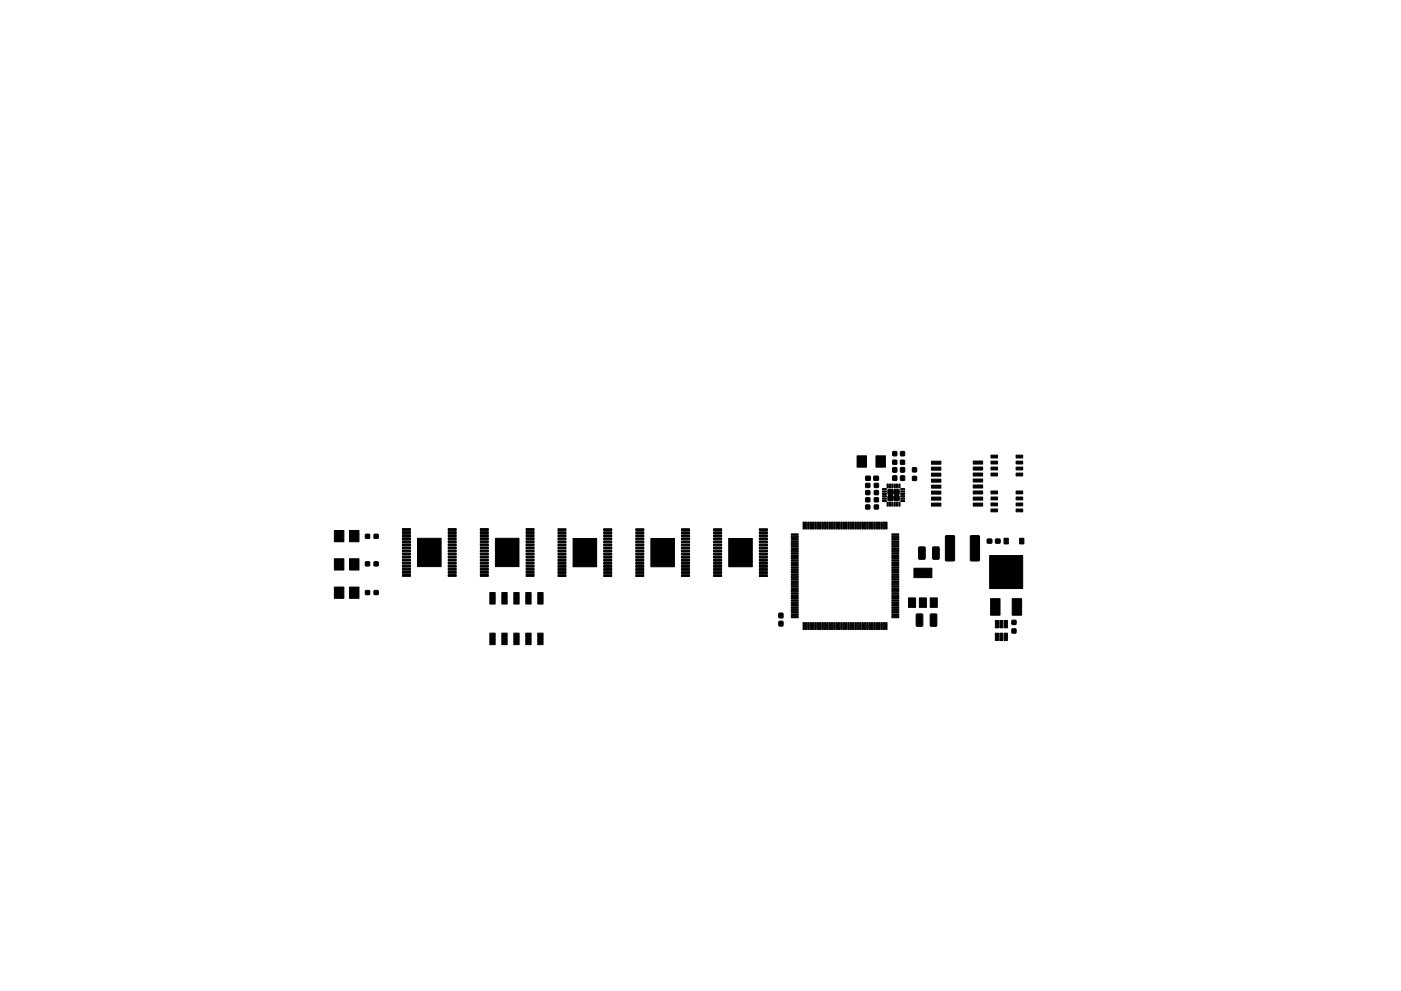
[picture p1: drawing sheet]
<svg xmlns="http://www.w3.org/2000/svg" width="297mm" height="210mm" viewBox="0 0 297 210" stroke-linecap="round" stroke-linejoin="round" font-family="sans-serif">
<g fill="#000" stroke="#000" stroke-width=".21">
<path d="M181.7 96.7h2v2.4h-2zM185.7 96.7h2v2.4h-2zM189.3 95.8h.8v.9h-.8zM189.3 97.7h.8v.8h-.8zM189.3 99.2l.8 .1v.9l-.8-.1zM191 95.8h.8v.9h-.8zM191 97.7h.8v.8h-.8zM191 99.2l.8 .1-.1 .9-.8-.1zM193.5 99.3h.8v.8h-.8zM197.5 97.8h2v.7h-2zM197.5 99.1h2v.7h-2zM206.3 99.1h2v.6h-2z"/>
<path d="M206.3 97.8h2v.7h-2zM210.1 96.6h1.4v.6h-1.4zM210.1 97.8h1.4v.6h-1.4zM210.1 99.1h1.4v.6h-1.4zM215.4 96.6h1.4v.6h-1.4zM215.4 97.8h1.4v.6h-1.4zM215.4 99.1h1.4v.6h-1.4zM70.9 118.6h2v2.3h-2zM70.9 112.6h2v2.3h-2zM74.1 118.6h2v2.3h-2zM74.1 112.6h2v2.3h-2zM77.5 119.2h.8v.8h-.8z"/>
<path d="M77.5 113.4h.8v.8h-.8zM79.3 119.2h.9v.8h-.9zM79.3 113.4h.9v.8h-.9zM85.3 119.3h1.7v.4h-1.7zM85.3 118.7h1.7v.3h-1.7zM85.3 118h1.7v.4h-1.7zM85.3 117.4h1.7v.3h-1.7zM85.3 116.7h1.7v.4h-1.7zM85.3 116.1h1.7v.3h-1.7zM85.3 115.4h1.7v.4h-1.7zM85.3 114.8h1.7v.3h-1.7zM85.3 114.1h1.7v.4h-1.7z"/>
<path d="M85.3 113.5h1.7v.3h-1.7zM85.3 112.8h1.7v.4h-1.7zM85.3 112.2h1.7v.3h-1.7zM95 114.1h1.7v.4h-1.7zM95 112.2h1.7v.3h-1.7zM95 118.7h1.7v.3h-1.7zM95 119.3h1.7v.4h-1.7zM95 114.8h1.7v.3h-1.7zM95 113.5h1.7v.3h-1.7zM95 116.1h1.7v.3h-1.7zM95 117.4h1.7v.3h-1.7zM95 115.4h1.7v.4h-1.7z"/>
<path d="M95 116.7h1.7v.4h-1.7zM95 112.8h1.7v.4h-1.7zM95 118h1.7v.4h-1.7zM101.8 119.3h1.7v.4h-1.7zM101.8 118.7h1.7v.3h-1.7zM101.8 118h1.7v.4h-1.7zM101.8 117.4h1.7v.3h-1.7zM101.8 116.7h1.7v.4h-1.7zM101.8 116.1h1.7v.3h-1.7zM101.8 115.4h1.7v.4h-1.7zM101.8 114.8h1.7v.3h-1.7zM101.8 114.1h1.7v.4h-1.7z"/>
<path d="M101.8 113.5h1.7v.3h-1.7zM101.8 112.8h1.7v.4h-1.7zM101.8 112.2h1.7v.3h-1.7zM111.5 114.1h1.7v.4h-1.7zM111.5 112.2h1.7v.3h-1.7zM111.5 118.7h1.7v.3h-1.7zM111.5 119.3h1.7v.4h-1.7zM111.5 114.8h1.7v.3h-1.7zM111.5 113.5h1.7v.3h-1.7zM111.5 116.1h1.7v.3h-1.7zM111.5 117.4h1.7v.3h-1.7zM111.5 115.4h1.7v.4h-1.7z"/>
<path d="M111.5 116.7h1.7v.4h-1.7zM111.5 112.8h1.7v.4h-1.7zM111.5 118h1.7v.4h-1.7zM118.3 119.3h1.7v.4h-1.7zM118.3 118.7h1.7v.4h-1.7zM118.3 118h1.7v.4h-1.7zM118.3 117.4h1.7v.4h-1.7zM118.3 116.7h1.7v.4h-1.7zM118.3 116.1h1.7v.4h-1.7zM118.3 115.4h1.7v.4h-1.7zM118.3 114.8h1.7v.4h-1.7zM118.3 114.1h1.7v.4h-1.7z"/>
<path d="M118.3 113.5h1.7v.4h-1.7zM118.3 112.8h1.7v.4h-1.7zM118.3 112.2h1.7v.4h-1.7zM128 114.1h1.7v.4h-1.7zM128 112.2h1.7v.4h-1.7zM128 118.7h1.7v.4h-1.7zM128 119.3h1.7v.4h-1.7zM128 114.8h1.7v.4h-1.7zM128 113.5h1.7v.4h-1.7zM128 116.1h1.7v.4h-1.7zM128 117.4h1.7v.4h-1.7zM128 115.4h1.7v.4h-1.7z"/>
<path d="M128 116.7h1.7v.4h-1.7zM128 112.8h1.7v.4h-1.7zM128 118h1.7v.4h-1.7zM134.8 119.3h1.7v.4h-1.7zM134.8 118.7h1.7v.4h-1.7zM134.8 118h1.7v.4h-1.7zM134.8 117.4h1.7v.4h-1.7zM134.8 116.7h1.7v.4h-1.7zM134.8 116.1h1.7v.4h-1.7zM134.8 115.4h1.7v.4h-1.7zM134.8 114.8h1.7v.4h-1.7zM134.8 114.1h1.7v.4h-1.7z"/>
<path d="M134.8 113.5h1.7v.4h-1.7zM134.8 112.8h1.7v.4h-1.7zM134.8 112.2h1.7v.4h-1.7zM144.5 114.1h1.7v.4h-1.7zM144.5 112.2h1.7v.4h-1.7zM144.5 118.7h1.7v.4h-1.7zM144.5 119.3h1.7v.4h-1.7zM144.5 114.8h1.7v.4h-1.7zM144.5 113.5h1.7v.4h-1.7zM144.5 116.1h1.7v.4h-1.7zM144.5 117.4h1.7v.4h-1.7zM144.5 115.4h1.7v.4h-1.7z"/>
<path d="M144.5 116.7h1.7v.4h-1.7zM144.5 112.8h1.7v.4h-1.7zM144.5 118h1.7v.4h-1.7zM151.3 119.3h1.7v.4h-1.7zM151.3 118.7h1.7v.4h-1.7zM151.3 118h1.7v.4h-1.7zM151.3 117.4h1.7v.4h-1.7zM151.3 116.7h1.7v.4h-1.7zM151.3 116.1h1.7v.4h-1.7zM151.3 115.4h1.7v.4h-1.7zM151.3 114.8h1.7v.4h-1.7zM151.3 114.1h1.7v.4h-1.7z"/>
<path d="M151.3 113.5h1.7v.4h-1.7zM151.3 112.8h1.7v.4h-1.7zM151.3 112.2h1.7v.4h-1.7zM161 114.1h1.7v.4h-1.7zM161 112.2h1.7v.4h-1.7zM161 118.7h1.7v.4h-1.7zM161 119.3h1.7v.4h-1.7zM161 114.8h1.7v.4h-1.7zM161 113.5h1.7v.4h-1.7zM161 116.1h1.7v.4h-1.7zM161 117.4h1.7v.4h-1.7zM161 115.4h1.7v.4h-1.7z"/>
<path d="M161 116.7h1.7v.4h-1.7zM161 112.8h1.7v.4h-1.7zM161 118h1.7v.4h-1.7zM167.8 113.3h1.4v.2l-1.4 .1zM167.8 113.8h1.4v.2l-1.4 .1zM167.8 114.3h1.4v.2l-1.4 .1zM167.8 114.8h1.4v.2l-1.4 .1zM167.8 115.3h1.4v.2l-1.4 .1zM167.8 115.8h1.4v.2l-1.4 .1zM167.8 116.3h1.4v.2l-1.4 .1zM167.8 116.8h1.4v.2l-1.4 .1zM167.8 117.3h1.4v.2l-1.4 .1z"/>
<path d="M167.8 117.8h1.4v.2l-1.4 .1zM167.8 118.3h1.4v.2l-1.4 .1zM167.8 118.8h1.4v.2l-1.4 .1zM167.8 119.3h1.4v.2l-1.4 .1zM167.8 119.8h1.4v.2l-1.4 .1zM170.3 110.8h.3l-.1 1.4h-.2zM170.8 110.8h.3l-.1 1.4h-.2zM171.3 110.8h.3l-.1 1.4h-.2zM171.8 110.8h.3l-.1 1.4h-.2zM172.3 110.8h.3l-.1 1.4h-.2zM172.8 110.8h.3l-.1 1.4h-.2zM173.3 110.8h.3l-.1 1.4h-.2z"/>
<path d="M173.8 110.8h.3l-.1 1.4h-.2zM174.3 110.8h.3l-.1 1.4h-.2zM174.8 110.8h.3l-.1 1.4h-.2zM175.3 110.8h.3l-.1 1.4h-.2zM175.8 110.8h.3l-.1 1.4h-.2zM176.3 110.8h.3l-.1 1.4h-.2zM176.8 110.8h.3l-.1 1.4h-.2zM177.3 110.8h.3l-.1 1.4h-.2zM177.8 110.8h.3l-.1 1.4h-.2zM178.3 110.8h.3l-.1 1.4h-.2zM178.8 110.8h.3l-.1 1.4h-.2zM179.3 110.8h.3l-.1 1.4h-.2z"/>
<path d="M179.8 110.8h.3l-.1 1.4h-.2zM180.3 110.8h.3l-.1 1.4h-.2zM180.8 110.8h.3l-.1 1.4h-.2zM181.3 110.8h.3l-.1 1.4h-.2zM181.8 110.8h.3l-.1 1.4h-.2zM182.3 110.8h.3l-.1 1.4h-.2zM182.8 110.8h.3l-.1 1.4h-.2zM183.3 110.8h.3l-.1 1.4h-.2zM183.8 110.8h.3l-.1 1.4h-.2zM183.6 107.2h.8v.8h-.8zM183.6 105.6h.8v.8h-.8zM183.6 102.6h.8v.8h-.8z"/>
<path d="M183.6 104.1h.8v.8h-.8zM183.6 101.1l.9-.1v.9h-.9zM184.3 110.8h.3l-.1 1.4h-.2zM184.8 110.8h.3l-.1 1.4h-.2zM185.3 110.8h.3l-.1 1.4h-.2zM185.8 110.8h.3l-.1 1.4h-.2zM185.4 107.2h.8v.8h-.8zM185.4 105.6h.8v.8h-.8zM185.4 102.6h.8v.8h-.8zM185.4 104.1h.8v.8h-.8zM185.3 101.1l.9-.1v.9h-.9zM186.3 110.8h.3l-.1 1.4h-.2z"/>
<path d="M186.8 110.8h.3l-.1 1.4h-.2zM187.3 110.8h.3l-.1 1.4h-.2zM187.1 106.2h.8v.2h-.7zM187.1 105.7h.8v.2h-.7zM187.1 105.2h.8v.2h-.7zM187.1 104.7h.8v.2h-.7zM187.1 104.2h.8v.2h-.7zM187.1 103.7h.8v.2h-.7zM187.8 110.8h.3l-.1 1.4h-.2zM188.1 106.6h.2v.8l-.2-.1zM188.1 102.7h.2v.8h-.2zM188.6 106.6h.2v.8l-.2-.1z"/>
<path d="M188.6 102.7h.2v.8h-.2zM188.3 105.2h1v1h-1zM188.3 103.9h1v1h-1zM189.1 106.6h.2v.8l-.2-.1zM189.1 102.7h.2v.8h-.2zM189.6 106.6h.2v.8l-.2-.1zM189.6 102.7h.2v.8h-.2zM189.3 101h.8v.9h-.8zM190.1 106.6h.2v.8l-.2-.1zM190.1 102.7h.2v.8h-.2zM189.6 105.2h1v1h-1zM189.6 103.9h1v1h-1z"/>
<path d="M189.1 119.8h1.4l.1 .2-1.5 .1zM189.1 119.3h1.4l.1 .2-1.5 .1zM189.1 118.8h1.4l.1 .2-1.5 .1zM189.1 118.3h1.4l.1 .2-1.5 .1zM189.1 117.8h1.4l.1 .2-1.5 .1zM189.1 117.3h1.4l.1 .2-1.5 .1zM189.1 116.8h1.4l.1 .2-1.5 .1zM189.1 116.3h1.4l.1 .2-1.5 .1zM189.1 115.8h1.4l.1 .2-1.5 .1zM189.1 115.3h1.4l.1 .2-1.5 .1zM189.1 114.8h1.4l.1 .2-1.5 .1zM189.1 114.3h1.4l.1 .2-1.5 .1z"/>
<path d="M189.1 113.8h1.4l.1 .2-1.5 .1zM189.1 113.3h1.4l.1 .2-1.5 .1zM190.6 106.6h.2v.8l-.2-.1zM190.6 102.7h.2v.8h-.2zM191 101h.8l-.1 .9h-.8zM191 103.7h.8v.2h-.8zM191 104.2h.8v.2h-.8zM191 104.7h.8v.2h-.8zM191 105.2h.8v.2h-.8zM191 105.7h.8v.2h-.8zM191 106.2h.8v.2h-.8zM193.5 101.1h.8v.8h-.8z"/>
<path d="M194.8 116.1l1.1-.1 .2 .1 .1 2.3-.2 .2-1 .1-.2-.2zM197.5 106.7h2v.7h-2zM197.5 100.4h2v.6h-2zM197.5 101.7h2v.6h-2zM197.5 102.9h2v.7h-2zM197.5 104.2h2v.6h-2zM197.5 105.5h2v.6h-2zM197.8 116.1l1.1-.1 .2 .1v2.3l-.1 .2-1.1 .1-.2-.2zM200.5 113.7l1.7-.1 .2 .2v5l-.2 .2h-1.5l-.3-.2zM206.3 106.7h2v.7h-2zM206.3 105.5h2v.6h-2zM206.3 104.2h2v.6h-2z"/>
<path d="M206.3 102.9h2v.6h-2zM206.3 101.6h2v.7h-2zM206.3 100.4h2v.6h-2zM205.8 113.7l1.7-.1 .2 .2v5l-.2 .2h-1.6l-.2-.2zM210.1 104.2h1.4v.6h-1.4zM210.1 105.5h1.4v.6h-1.4zM210.1 106.7h1.4v.6h-1.4zM210.1 108h1.4v.6h-1.4zM210.1 100.4h1.4v.6h-1.4zM209.3 114.4h.9l.1 .8h-.9zM211.1 114.4h.9v.8h-.9zM212.9 114.2h.9v1.2h-.9z"/>
<path d="M215.4 104.2h1.4v.6h-1.4zM215.4 105.5h1.4v.6h-1.4zM215.4 106.7h1.4v.6h-1.4zM215.4 108h1.4v.6h-1.4zM215.4 100.4h1.4v.6h-1.4zM216.2 114.2h.9v1.2h-.9zM70.9 124.6h2v2.3h-2zM74.1 124.6h2v2.3h-2zM77.5 125.3h.8v.8h-.8zM79.3 125.3h.9v.8h-.9zM85.3 121.9h1.7v.4h-1.7zM85.3 121.3h1.7v.3h-1.7z"/>
<path d="M85.3 120.6h1.7v.4h-1.7zM85.3 120h1.7v.3h-1.7zM88.5 114.2h5v6h-5zM95 120.6h1.7v.4h-1.7zM95 121.9h1.7v.4h-1.7zM95 121.3h1.7v.3h-1.7zM95 120h1.7v.3h-1.7zM101.8 121.9h1.7v.4h-1.7zM101.8 121.3h1.7v.3h-1.7zM101.8 120.6h1.7v.4h-1.7zM101.8 120h1.7v.3h-1.7zM103.9 125.7h1.1v2.5h-1.1z"/>
<path d="M103.9 134.3h1.1v2.5h-1.1zM105 114.2h5v6h-5zM106.4 125.7h1.1v2.5h-1.1zM106.4 134.3h1.1v2.5h-1.1zM108.9 125.7h1.2v2.5h-1.2zM108.9 134.3h1.2v2.5h-1.2zM111.5 120.6h1.7v.4h-1.7zM111.5 121.9h1.7v.4h-1.7zM111.5 121.3h1.7v.3h-1.7zM111.5 120h1.7v.3h-1.7zM111.5 134.3h1.1v2.5h-1.1zM111.5 125.7h1.1v2.5h-1.1z"/>
<path d="M114 134.3h1.1v2.5h-1.1zM114 125.7h1.1v2.5h-1.1zM118.3 121.9h1.7v.4h-1.7zM118.3 121.3h1.7v.4h-1.7zM118.3 120.6h1.7v.4h-1.7zM118.3 120h1.7v.4h-1.7zM121.5 114.2h5v6h-5zM128 120.6h1.7v.4h-1.7zM128 121.9h1.7v.4h-1.7zM128 121.3h1.7v.4h-1.7zM128 120h1.7v.4h-1.7zM134.8 121.9h1.7v.4h-1.7z"/>
<path d="M134.8 121.3h1.7v.4h-1.7zM134.8 120.6h1.7v.4h-1.7zM134.8 120h1.7v.4h-1.7zM138 114.2h5v6h-5zM144.5 120.6h1.7v.4h-1.7zM144.5 121.9h1.7v.4h-1.7zM144.5 121.3h1.7v.4h-1.7zM144.5 120h1.7v.4h-1.7zM151.3 121.9h1.7v.4h-1.7zM151.3 121.3h1.7v.4h-1.7zM151.3 120.6h1.7v.4h-1.7zM151.3 120h1.7v.4h-1.7z"/>
<path d="M154.5 114.2h5v6h-5zM161 120.6h1.7v.4h-1.7zM161 121.9h1.7v.4h-1.7zM161 121.3h1.7v.4h-1.7zM161 120h1.7v.4h-1.7zM165.2 130.1h.8v1l-.8-.1zM165.2 131.8l.8 .1v.9h-.8zM167.8 120.3h1.4v.2l-1.4 .1zM167.8 120.8h1.4v.2l-1.4 .1zM167.8 121.3h1.4v.2l-1.4 .1zM167.8 121.8h1.4v.2l-1.4 .1zM167.8 122.3h1.4v.2l-1.4 .1z"/>
<path d="M167.8 122.8h1.4v.2l-1.4 .1zM167.8 123.3h1.4v.2l-1.4 .1zM167.8 123.8h1.4v.2l-1.4 .1zM167.8 124.3h1.4v.2l-1.4 .1zM167.8 124.8h1.4v.2l-1.4 .1zM167.8 125.3h1.4v.2l-1.4 .1zM167.8 125.8h1.4v.2l-1.4 .1zM167.8 126.3h1.4v.2l-1.4 .1zM167.8 126.8h1.4v.2l-1.4 .1zM167.8 127.3h1.4v.2l-1.4 .1zM167.8 127.8h1.4v.2l-1.4 .1zM167.8 128.3h1.4v.2l-1.4 .1z"/>
<path d="M167.8 128.8h1.4v.2l-1.4 .1zM167.8 129.3h1.4v.2l-1.4 .1zM167.8 129.8h1.4v.2l-1.4 .1zM167.8 130.3h1.4v.2l-1.4 .1zM167.8 130.8h1.4v.2l-1.4 .1zM170.3 132.1l.3 .1-.1 1.4-.2-.1zM170.8 132.1l.3 .1-.1 1.4-.2-.1zM171.3 132.1l.3 .1-.1 1.4-.2-.1zM171.8 132.1l.3 .1-.1 1.4-.2-.1zM172.3 132.1l.3 .1-.1 1.4-.2-.1zM172.8 132.1l.3 .1-.1 1.4-.2-.1zM173.3 132.1l.3 .1-.1 1.4-.2-.1z"/>
<path d="M173.8 132.1l.3 .1-.1 1.4-.2-.1zM174.3 132.1l.3 .1-.1 1.4-.2-.1zM174.8 132.1l.3 .1-.1 1.4-.2-.1zM175.3 132.1l.3 .1-.1 1.4-.2-.1zM175.8 132.1l.3 .1-.1 1.4-.2-.1zM176.3 132.1l.3 .1-.1 1.4-.2-.1zM176.8 132.1l.3 .1-.1 1.4-.2-.1zM177.3 132.1l.3 .1-.1 1.4-.2-.1zM177.8 132.1l.3 .1-.1 1.4-.2-.1zM178.3 132.1l.3 .1-.1 1.4-.2-.1zM178.8 132.1l.3 .1-.1 1.4-.2-.1zM179.3 132.1l.3 .1-.1 1.4-.2-.1z"/>
<path d="M179.8 132.1l.3 .1-.1 1.4-.2-.1zM180.3 132.1l.3 .1-.1 1.4-.2-.1zM180.8 132.1l.3 .1-.1 1.4-.2-.1zM181.3 132.1l.3 .1-.1 1.4-.2-.1zM181.8 132.1l.3 .1-.1 1.4-.2-.1zM182.3 132.1l.3 .1-.1 1.4-.2-.1zM182.8 132.1l.3 .1-.1 1.4-.2-.1zM183.3 132.1l.3 .1-.1 1.4-.2-.1zM183.8 132.1l.3 .1-.1 1.4-.2-.1zM184.3 132.1l.3 .1-.1 1.4-.2-.1zM184.8 132.1l.3 .1-.1 1.4-.2-.1zM185.3 132.1l.3 .1-.1 1.4-.2-.1z"/>
<path d="M185.8 132.1l.3 .1-.1 1.4-.2-.1zM186.3 132.1l.3 .1-.1 1.4-.2-.1zM186.8 132.1l.3 .1-.1 1.4-.2-.1zM187.3 132.1l.3 .1-.1 1.4-.2-.1zM187.8 132.1l.3 .1-.1 1.4-.2-.1zM189.1 130.8h1.4l.1 .2-1.5 .1zM189.1 130.3h1.4l.1 .2-1.5 .1zM189.1 129.8h1.4l.1 .2-1.5 .1zM189.1 129.3h1.4l.1 .2-1.5 .1zM189.1 128.8h1.4l.1 .2-1.5 .1zM189.1 128.3h1.4l.1 .2-1.5 .1zM189.1 127.8h1.4l.1 .2-1.5 .1z"/>
<path d="M189.1 127.3h1.4l.1 .2-1.5 .1zM189.1 126.8h1.4l.1 .2-1.5 .1zM189.1 126.3h1.4l.1 .2-1.5 .1zM189.1 125.8h1.4l.1 .2-1.5 .1zM189.1 125.3h1.4l.1 .2-1.5 .1zM189.1 124.8h1.4l.1 .2-1.5 .1zM189.1 124.3h1.4l.1 .2-1.5 .1zM189.1 123.8h1.4l.1 .2-1.5 .1zM189.1 123.3h1.4l.1 .2-1.5 .1zM189.1 122.8h1.4l.1 .2-1.5 .1zM189.1 122.3h1.4l.1 .2-1.5 .1zM189.1 121.8h1.4l.1 .2-1.5 .1z"/>
<path d="M189.1 121.3h1.4l.1 .2-1.5 .1zM189.1 120.8h1.4l.1 .2-1.5 .1zM189.1 120.3h1.4l.1 .2-1.5 .1zM192.6 126.9h1.5v2h-1.5zM194.3 130.3l1.1-.1 .2 .2 .1 2.2-.2 .3h-1l-.2-.1zM194.9 126.9h1.5v2h-1.5zM193.8 120.6h3.8v2h-3.8zM197.3 130.3l1.1-.1 .2 .2v2.3l-.1 .2h-1.1l-.2-.2zM197.2 126.9h1.5v2h-1.5zM209.8 117.9h7v7h-7zM210 127h2v3.5h-2zM211 134.3h.7v1.6h-.7z"/>
<path d="M211 131.6h.7v1.6h-.7zM212 134.3h.6v1.6h-.6zM212 131.6h.6v1.6h-.6zM212.9 134.3h.7v1.6h-.7zM212.9 131.6h.7v1.6h-.7zM214.6 127h2v3.5h-2zM214.6 133.5h.8v.8h-.8zM214.6 131.6h.8v.9h-.8z"/>
</g>
</svg>
